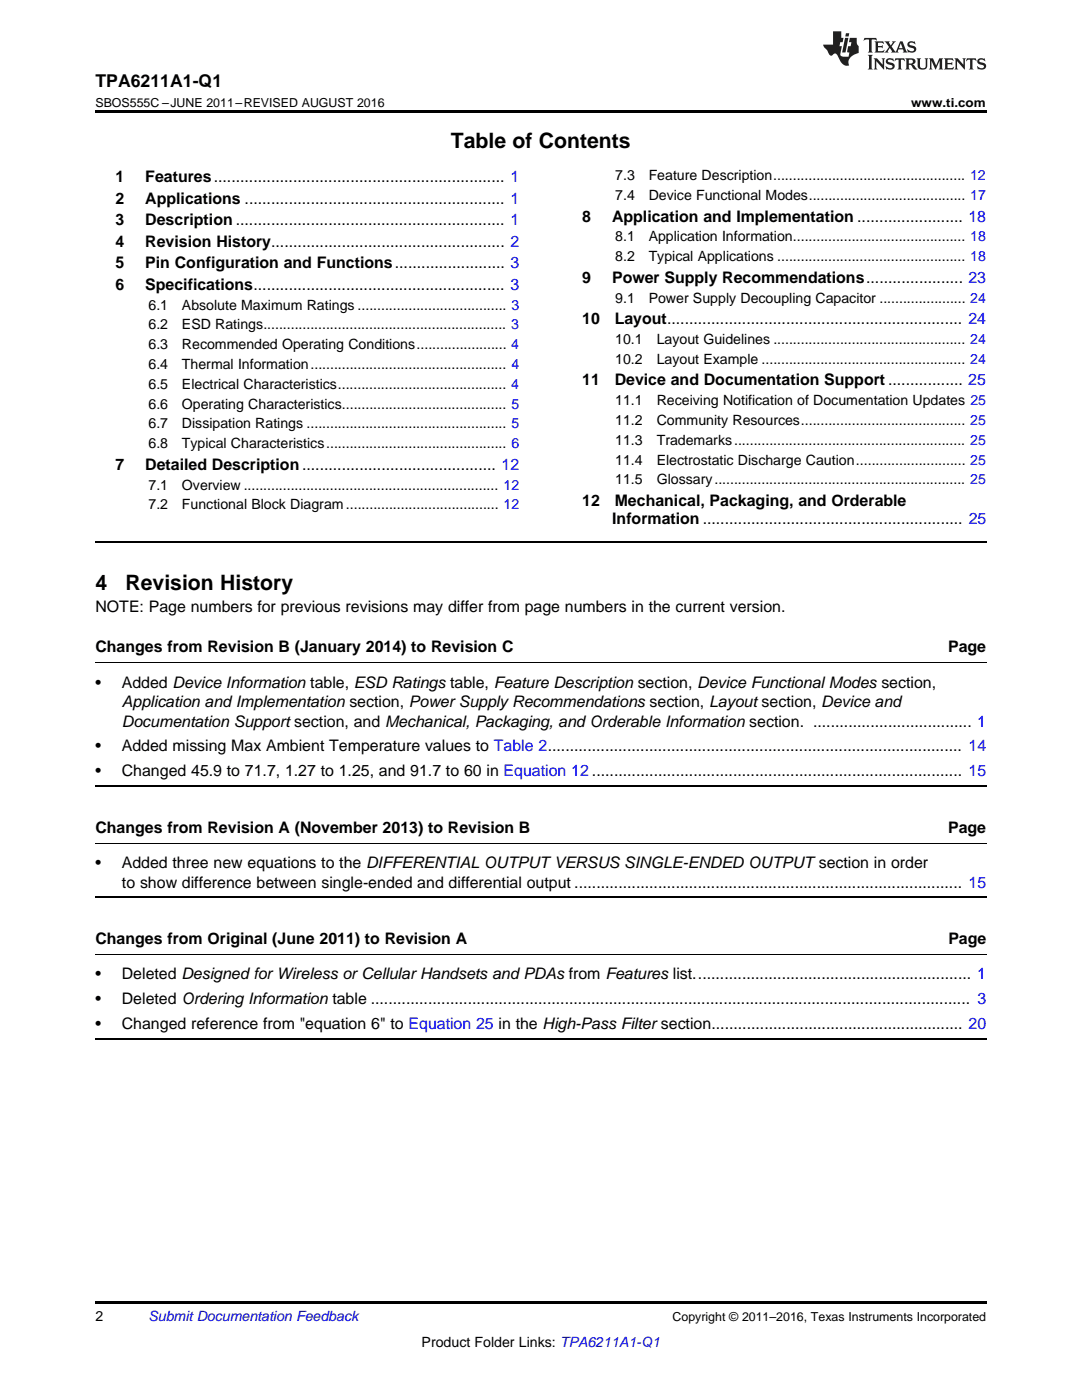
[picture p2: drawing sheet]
<svg xmlns="http://www.w3.org/2000/svg" width="216mm" height="279mm" viewBox="0 0 216 279" stroke-linecap="round" stroke-linejoin="round" font-family="sans-serif">
<defs><g id="words">
<g font-size="4.2">
<text x="90" y="29.6">Table of Contents</text>
<text x="19" y="117.8">4</text>
<text x="25" y="117.8">Revision History</text>
</g>
<text font-size="3.5" x="19" y="17.3">TPA6211A1-Q1</text>
<g font-size="3.2">
<text x="23" y="36.3">1</text>
<text x="23" y="40.6">2</text>
<text x="29" y="36.3">Features.................................................................. 1</text>
<text x="29" y="40.6">Applications ........................................................... 1</text>
<text x="23" y="44.9">3</text>
<text x="29" y="44.9">Description ............................................................. 1</text>
<text x="116.2" y="44.2">8</text>
<text x="122.1" y="44.2">Application and Implementation ........................ 18</text>
<text x="23" y="49.2">4</text>
<text x="23" y="53.6">5</text>
<text x="29" y="49.2">Revision History..................................................... 2</text>
<text x="29" y="53.6">Pin Configuration and Functions......................... 3</text>
<text x="23" y="57.9">6</text>
<text x="29" y="57.9">Specifications......................................................... 3</text>
<text x="116.2" y="56.4">9</text>
<text x="122.1" y="56.4">Power Supply Recommendations...................... 23</text>
<text x="116.2" y="64.7">10</text>
<text x="122.7" y="64.7">Layout................................................................... 24</text>
<text x="116.2" y="76.9">11</text>
<text x="122.7" y="76.9">Device and Documentation Support ................. 25</text>
<text x="23" y="93.8">7</text>
<text x="29" y="93.8">Detailed Description............................................ 12</text>
<text x="116.2" y="101">12</text>
<text x="122.7" y="101">Mechanical, Packaging, and Orderable</text>
<text x="122.2" y="104.5">Information ........................................................... 25</text>
<text x="19" y="122.1">NOTE: Page numbers for previous revisions may differ from page numbers in the current version.</text>
<text x="19" y="130.2">Changes from Revision B (January 2014) to Revision C</text>
<text x="189.2" y="130.2">Page</text>
<text x="19" y="137.3">•</text>
<text x="24.3" y="137.3">Added Device Information table, ESD Ratings table, Feature Description section, Device Functional Modes section,</text>
<text x="24.3" y="141.1">Application and Implementation section, Power Supply Recommendations section, Layout section, Device and</text>
<text x="19" y="150">•</text>
<text x="24.3" y="150">Added missing Max Ambient Temperature values to Table 2.............................................................................................. 14</text>
<text x="24.3" y="145">Documentation Support section, and Mechanical, Packaging, and Orderable Information section. .................................... 1</text>
<text x="19" y="154.9">•</text>
<text x="24.3" y="154.9">Changed 45.9 to 71.7, 1.27 to 1.25, and 91.7 to 60 in Equation 12 .................................................................................... 15</text>
<text x="19" y="166.2">Changes from Revision A (November 2013) to Revision B</text>
<text x="189.2" y="166.2">Page</text>
<text x="19" y="173.2">•</text>
<text x="24.3" y="173.2">Added three new equations to the DIFFERENTIAL OUTPUTVERSUS SINGLE-ENDED OUTPUT section in order</text>
<text x="24.3" y="177.1">to show difference between single-ended and differential output ........................................................................................ 15</text>
<text x="19" y="188.4">Changes from Original (June 2011) to Revision A</text>
<text x="189.2" y="188.4">Page</text>
<text x="19" y="195.5">•</text>
<text x="24.3" y="195.5">Deleted Designed for Wireless or Cellular Handsets and PDAs from Features list............................................................... 1</text>
<text x="19" y="200.4">•</text>
<text x="24.3" y="200.4">Deleted Ordering Information table ........................................................................................................................................ 3</text>
<text x="19" y="205.4">•</text>
<text x="24.3" y="205.4">Changed reference from &quot;equation 6&quot; to Equation 25 in the High-Pass Filter section......................................................... 20</text>
</g>
<g font-size="2.8">
<text x="122.8" y="36">7.3</text>
<text x="129.4" y="36">Feature Description................................................. 12</text>
<text x="122.8" y="39.9">7.4</text>
<text x="129.4" y="39.9">Device Functional Modes........................................ 17</text>
<text x="122.8" y="48.2">8.1</text>
<text x="122.8" y="52.1">8.2</text>
<text x="129.4" y="48.2">Application Information............................................ 18</text>
<text x="129.4" y="52.1">Typical Applications ................................................ 18</text>
<text x="29.6" y="61.8">6.1</text>
<text x="29.6" y="65.8">6.2</text>
<text x="36.3" y="61.8">Absolute Maximum Ratings ...................................... 3</text>
<text x="36.3" y="65.8">ESD Ratings.............................................................. 3</text>
<text x="122.8" y="60.4">9.1</text>
<text x="129.4" y="60.4">Power Supply Decoupling Capacitor ...................... 24</text>
<text x="29.6" y="69.7">6.3</text>
<text x="36.3" y="69.7">Recommended Operating Conditions....................... 4</text>
<text x="122.8" y="68.7">10.1</text>
<text x="131" y="68.7">Layout Guidelines ................................................. 24</text>
<text x="29.6" y="73.7">6.4</text>
<text x="29.6" y="77.6">6.5</text>
<text x="36.3" y="73.7">Thermal Information.................................................. 4</text>
<text x="36.3" y="77.6">Electrical Characteristics........................................... 4</text>
<text x="122.8" y="72.6">10.2</text>
<text x="131" y="72.6">Layout Example .................................................... 24</text>
<text x="29.6" y="81.6">6.6</text>
<text x="36.3" y="81.6">Operating Characteristics.......................................... 5</text>
<text x="122.8" y="80.9">11.1</text>
<text x="131" y="80.9">Receiving Notification of Documentation Updates 25</text>
<text x="29.6" y="85.5">6.7</text>
<text x="29.6" y="89.5">6.8</text>
<text x="36.3" y="85.5">Dissipation Ratings ................................................... 5</text>
<text x="36.3" y="89.5">Typical Characteristics.............................................. 6</text>
<text x="122.8" y="84.8">11.2</text>
<text x="122.8" y="88.8">11.3</text>
<text x="131" y="84.8">Community Resources.......................................... 25</text>
<text x="131" y="88.8">Trademarks........................................................... 25</text>
<text x="122.8" y="92.7">11.4</text>
<text x="131" y="92.7">Electrostatic Discharge Caution............................ 25</text>
<text x="29.6" y="97.7">7.1</text>
<text x="29.6" y="101.7">7.2</text>
<text x="36.3" y="97.7">Overview ................................................................. 12</text>
<text x="36.3" y="101.7">Functional Block Diagram....................................... 12</text>
<text x="122.8" y="96.7">11.5</text>
<text x="131" y="96.7">Glossary................................................................ 25</text>
<text x="19" y="263.6">2</text>
<text x="84.1" y="268.9">Product Folder Links: TPA6211A1-Q1</text>
</g>
<text font-size="2.8" fill="#0000c8" x="29.6" y="263.6">Submit Documentation Feedback</text>
<g font-size="2.5">
<text x="19" y="21.4">SBOS555C –JUNE 2011–REVISED AUGUST 2016</text>
<text x="181.8" y="21.4">www.ti.com</text>
<text x="134.2" y="263.6">Copyright © 2011–2016, Texas Instruments Incorporated</text>
</g>
</g></defs>
<path d="M19 22h177.8v.5h-177.8zM19 259.7h177.8v.5h-177.8z" fill="#000"/>
<path d="M19 108.2h177.8M19 156.8h177.8M19 179.1h177.8M19 207.3h177.8" fill="none" stroke="#000" stroke-width=".35"/>
<path d="M19 132.3h177.8M19 168.3h177.8M19 190.5h177.8" fill="none" stroke="#000" stroke-width=".2"/>
<g fill="#231f20">
<path d="M172.5 7.6l-.1 .5 .4-.2h.6v.1v2.1l-.2 .4h.9l-.2-.4v-2.1l.1-.1h.5l.5 .2-.2-.5zM174.5 8.3l.2 .3v1.5l-.2 .4h1.8l.2-.6a1.04 1.04 0 0 1-1.3 .2v-.7h.6l.3 .2v-.6l-.3 .2h-.6v-.6l.8-.1 .4 .3-.2-.5zM176.5 8.3l.9 1.1-.9 1.1h.8l-.2-.2 .4-.7 .5 .7-.2 .2h1.5l-.2-.2 .2-.4h.9l.1 .4-.2 .2h1l-.3-.3-.7-1.9h-.5l-.9 2-.8-1 .9-1h-.8l.1 .3-.4 .5-.3-.6 .1-.2zM179.7 8.6l.4 1h-.7zM181.3 8.4a.63 .63 0 0 0-.2 .7 .63 .63 0 0 0 .6 .4l.6 .2 .1 .2a.75 .75 0 0 1-.7 .4 .75 .75 0 0 1-.6-.5l.1 .7 .1-.1a1.11 1.11 0 0 0 1.5-.6 1.13 1.13 0 0 0-1.2-.8l-.1-.4a1.04 1.04 0 0 1 1.2 .2l-.2-.5-.2 .1-.4-.2zM173.2 10.9l.2 .4v2.2l-.2 .4h1l-.3-.4v-2.2l.3-.4zM174.3 11.6l.3 .4v1.5l-.3 .4h.8l-.2-.4v-1.3l1.5 1.7v-1.9l.2-.4h-.7l.2 .4v.9l-1.1-1.3zM177 11.8a.62 .62 0 0 0-.2 .7 .62 .62 0 0 0 .6 .4l.6 .1 .1 .3a.76 .76 0 0 1-.7 .3 .76 .76 0 0 1-.7-.4l.2 .7 .1-.1a1.11 1.11 0 0 0 1.5-.6 1.13 1.13 0 0 0-1.2-.8l-.1-.4a1.04 1.04 0 0 1 1.2 .2l-.2-.6-.2 .1-.5-.1zM178.7 11.6l-.2 .6a.61 .61 0 0 1 .8-.3v1.6l-.2 .4h.9l-.2-.4v-1.6a.63 .63 0 0 1 .7 .3l-.1-.6zM180.6 11.6l.3 .4v1.5l-.3 .4h1l-.2-.2-.1-.8 .6 .2a.76 .76 0 0 0 1.2 .7l-1-1a.58 .58 0 0 0 .6-.5 .58 .58 0 0 0-.5-.6zM181.4 11.9h.1a.45 .45 0 0 1 .5 .1 .45 .45 0 0 1 .1 .5l-.8 .2zM182.9 11.6l.2 .2a2.17 2.17 0 0 0 .3 1.9 .99 .99 0 0 0 1.6-.6v-1.1l.2-.4h-.7l.2 .2a1.92 1.92 0 0 1-.2 1.8 .6 .6 0 0 1-.9-.5v-1.1l.2-.4zM185.4 11.6l.2 .4v1.5l-.2 .4h.7l-.2-.4v-1.4l.8 1.8 .8-1.8v1.4l-.2 .4h.9l-.2-.4v-1.5l.2-.4h-.8l-.6 1.5-.6-1.5zM188.4 11.6l.2 .4v1.5l-.2 .4h1.8l.1-.6a1.04 1.04 0 0 1-1.2 .1v-.6h.5l.4 .2v-.6l-.4 .2h-.5v-.7h.8l.3 .3-.1-.6zM190.5 11.6l.2 .4v1.5l-.2 .4h.7l-.2-.4v-1.3l1.5 1.7v-1.9l.2-.4h-.7l.2 .4v.9l-1.1-1.3zM192.9 11.6l-.1 .6a.61 .61 0 0 1 .7-.3l.1 1.6-.3 .4h1l-.3-.4 .1-1.6a.63 .63 0 0 1 .7 .3l-.1-.6zM195.2 11.8a.62 .62 0 0 0-.2 .7 .62 .62 0 0 0 .6 .4l.6 .1 .1 .3a.76 .76 0 0 1-.7 .3 .76 .76 0 0 1-.6-.4l.1 .7 .1-.1a1.11 1.11 0 0 0 1.6-.6 1.13 1.13 0 0 0-1.3-.8l-.1-.4a1.04 1.04 0 0 1 1.2 .2l-.1-.6-.2 .1-.5-.1z"/>
<path d="M166.2 6.3v2.6h-1.9v.4l.8 .9a.91 .91 0 0 0 1 .8 .56 .56 0 0 1 .5-.3 .56 .56 0 0 1 .5 .3l.4 .8a1.53 1.53 0 0 0 1.9 1.2 1.54 1.54 0 0 1 1-2.1l.9-.3v-1.4a1.52 1.52 0 0 1-.4-1.6h-1.3l-.2 .8h.5l-.2 .8h-.5l-.1 1v.2l.4 .1-.2 .8a1.93 1.93 0 0 1-1.6-.3l.3-1.8h-.5l.2-.8h.4l.2-.8h-.4v-1.3zM168.6 7.6l-.6 2.9h.7l.6-2.9zM168.8 6.6l-.1 .7h.6l.2-.7z"/>
</g>
<use href="#words"/>
</svg>
